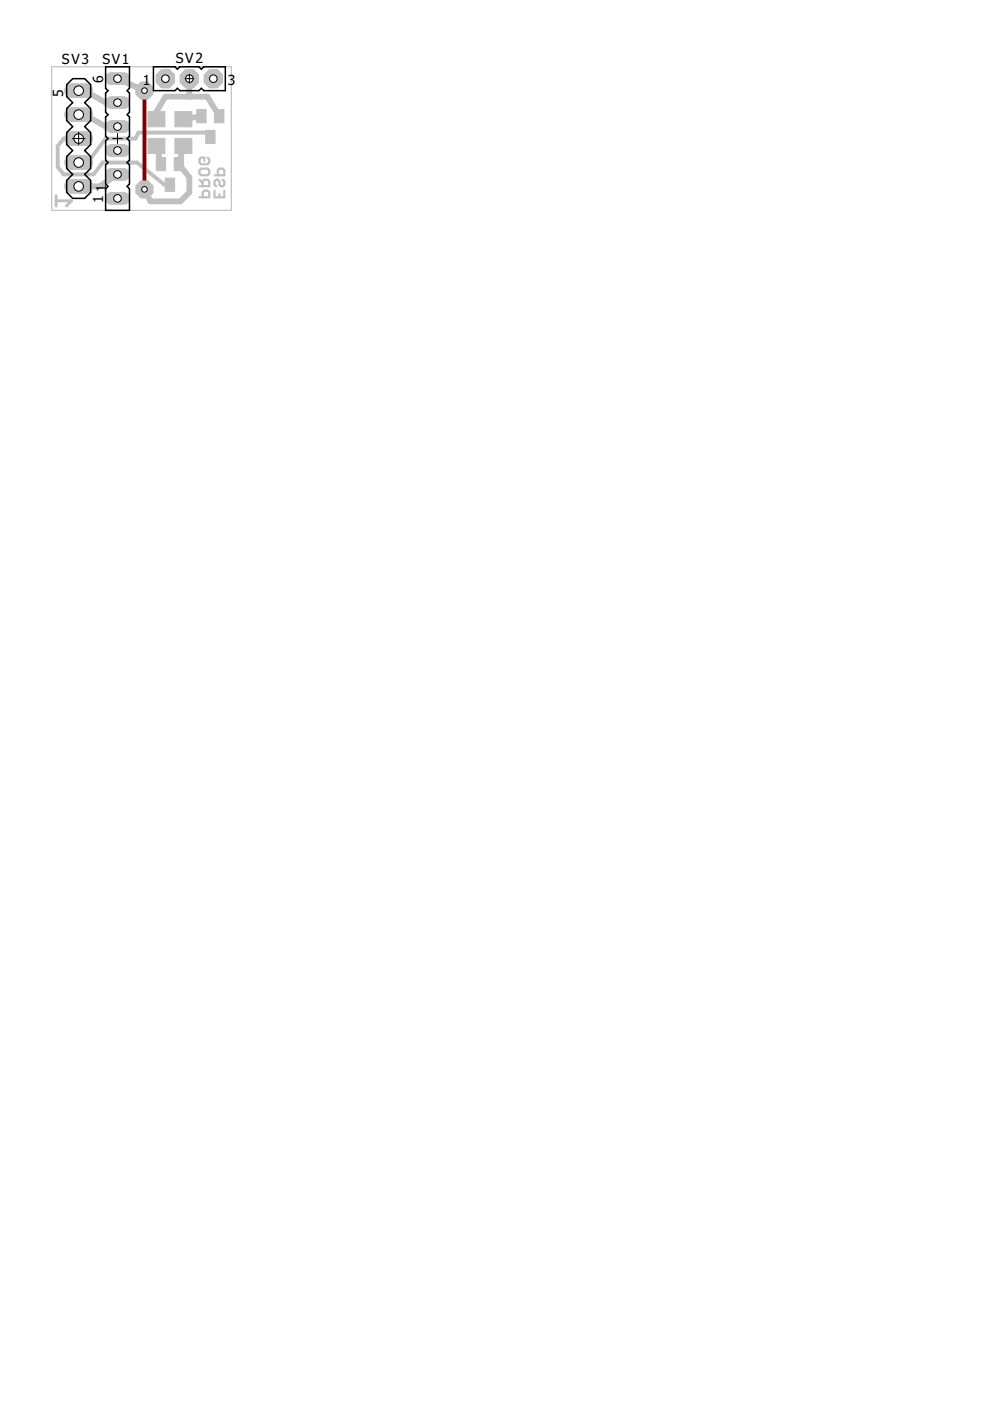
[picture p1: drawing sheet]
<svg xmlns="http://www.w3.org/2000/svg" width="210mm" height="297mm" viewBox="0 0 210 297" stroke-linecap="round" stroke-linejoin="round" font-family="sans-serif">
<defs><g id="words">
<g font-size="3.6">
<text x="13.1" y="13.6">SV3</text>
<text x="21.7" y="13.6">SV1</text>
<text x="21.9" y="17.7" transform="rotate(-90 21.9 17.7)">6</text>
<text x="30.3" y="18">1</text>
<text x="37.3" y="13.4">SV2</text>
<text x="48.3" y="18">3</text>
<text x="13.4" y="20.5" transform="rotate(-90 13.4 20.5)">5</text>
<text x="22.5" y="40.8" transform="rotate(-90 22.5 40.8)">1</text>
<text x="21.9" y="43.1" transform="rotate(-90 21.9 43.1)">1</text>
</g>
</g></defs>
<path d="M11.9 42.6h3.3l-1.1 1.1M11.9 41.5v2.2" fill="none" stroke="#c0c0c0" stroke-width=".61"/>
<path d="M42.3 39.5h2.1v-1.1l-.4-.3h-.7l-.3 .3v1.1M42.3 38.1l.7 .7M42.6 35.8h1.4l.4 .3v.7l-.4 .3h-1.4l-.3-.3v-.7zM44 33.4l.4 .4v.7l-.4 .3h-1.4l-.3-.3v-.7l.3-.4h.7v.7M45.5 37.2h2.1v-1.1l-.4-.3h-.7l-.3 .3v1.1M47.2 38.1l.4 .4v.7l-.4 .3h-.3l-.4-.3v-.7l-.3-.4h-.4l-.3 .4v.7l.3 .3M42.3 41.8h2.1v-1l-.4-.4h-.7l-.3 .4v1M45.5 40.4v1.4h2.1v-1.4M46.5 41.1v.7" fill="none" stroke="#c0c0c0" stroke-width=".47"/>
<g fill="#c0c0c0" stroke="#c0c0c0" stroke-width=".21">
<path d="M35 37.8h2v2.8h-2z"/>
<path d="M36.9 33.4h2v2.8h-2z"/>
<path d="M33.1 33.4h2v2.8h-2z"/>
<path d="M43.6 27.6h2v2.8h-2z"/>
<path d="M45.5 23.2h2v2.8h-2z"/>
<path d="M41.7 23.2h2v2.8h-2z"/>
<path d="M31.4 23.7h3.6v3.2h-3.6z"/>
<path d="M31.4 29.3h3.6v3.3h-3.6z"/>
<path d="M37.1 29.3h3.6v3.3h-3.6z"/>
<path d="M37.1 23.7h3.6v3.2h-3.6z"/>
</g>
<path d="M16.7 19.2h1.2l4.5 2.6h2.5M24.9 16.7l5.7 2.5M40.2 16.7v3.8M16.7 24.3h1.2l4.5 2.5h2.5M24.9 37l-3.8 2.5h-4.4M33.2 30.9l.9 3.9M33.2 23.7l1.9-3.2h8.9l2.5 4.1M38.9 30.9l-1 3.9 2.3 2.8v3.2l-2 1.9h-6.3l-1.3-2.5M42.7 24.6l-3.8 .7" fill="none" stroke="#c0c0c0" stroke-width="1.2"/>
<path d="M16.7 29.4h-3.2l-1.3 1.6v4.4l1.3 1.6h6.4l1.9-2.5h7.2l5.8 4.6 1.2 .1-.3 .3M33.2 23.7v1.6M44.6 29l-.6-.9h-14.6l-.7 1.3h-6.3l-3.8 5.1h-1.9" fill="none" stroke="#c0c0c0" stroke-width=".83"/>
<path d="M11 14.2h38v30.4h-38z" fill="none" stroke="#c0c0c0" stroke-width=".25"/>
<path d="M23.6 42.1h2.6" fill="none" stroke="#c0c0c0" stroke-width="2.6"/>
<circle cx="24.9" cy="42.1" r=".8" fill="#fff" stroke="#000" stroke-width=".21"/>
<path d="M23.6 37h2.6" fill="none" stroke="#c0c0c0" stroke-width="2.6"/>
<circle cx="24.9" cy="37" r=".8" fill="#fff" stroke="#000" stroke-width=".21"/>
<path d="M23.6 31.9h2.6" fill="none" stroke="#c0c0c0" stroke-width="2.6"/>
<circle cx="24.9" cy="31.9" r=".8" fill="#fff" stroke="#000" stroke-width=".21"/>
<path d="M23.6 26.8h2.6" fill="none" stroke="#c0c0c0" stroke-width="2.6"/>
<circle cx="24.9" cy="26.8" r=".8" fill="#fff" stroke="#000" stroke-width=".21"/>
<path d="M23.6 21.8h2.6" fill="none" stroke="#c0c0c0" stroke-width="2.6"/>
<circle cx="24.9" cy="21.8" r=".8" fill="#fff" stroke="#000" stroke-width=".21"/>
<path d="M23.6 16.7h2.6" fill="none" stroke="#c0c0c0" stroke-width="2.6"/>
<circle cx="24.9" cy="16.7" r=".8" fill="#fff" stroke="#000" stroke-width=".21"/>
<circle cx="35.1" cy="16.7" r="2.09" fill="#c0c0c0" stroke="#c0c0c0" stroke-width=".21"/>
<circle cx="35.1" cy="16.7" r=".8" fill="#fff" stroke="#000" stroke-width=".21"/>
<circle cx="40.2" cy="16.7" r="2.09" fill="#c0c0c0" stroke="#c0c0c0" stroke-width=".21"/>
<circle cx="40.2" cy="16.7" r=".8" fill="#fff" stroke="#000" stroke-width=".21"/>
<circle cx="45.2" cy="16.7" r="2.09" fill="#c0c0c0" stroke="#c0c0c0" stroke-width=".21"/>
<circle cx="45.2" cy="16.7" r=".8" fill="#fff" stroke="#000" stroke-width=".21"/>
<path d="M15.2 39.5h3" fill="none" stroke="#c0c0c0" stroke-width="3"/>
<circle cx="16.7" cy="39.5" r="1.02" fill="#fff" stroke="#000" stroke-width=".21"/>
<path d="M15.2 34.5h3" fill="none" stroke="#c0c0c0" stroke-width="3"/>
<circle cx="16.7" cy="34.5" r="1.02" fill="#fff" stroke="#000" stroke-width=".21"/>
<path d="M15.2 29.4h3" fill="none" stroke="#c0c0c0" stroke-width="3"/>
<circle cx="16.7" cy="29.4" r="1.02" fill="#fff" stroke="#000" stroke-width=".21"/>
<path d="M15.2 24.3h3" fill="none" stroke="#c0c0c0" stroke-width="3"/>
<circle cx="16.7" cy="24.3" r="1.02" fill="#fff" stroke="#000" stroke-width=".21"/>
<path d="M15.2 19.2h3" fill="none" stroke="#c0c0c0" stroke-width="3"/>
<circle cx="16.7" cy="19.2" r="1.02" fill="#fff" stroke="#000" stroke-width=".21"/>
<circle cx="30.6" cy="19.2" r="1.93" fill="#c0c0c0" stroke="#c0c0c0" stroke-width=".21"/>
<circle cx="30.6" cy="19.2" r=".59" fill="#fff" stroke="#000" stroke-width=".21"/>
<circle cx="30.6" cy="40.2" r="1.93" fill="#c0c0c0" stroke="#c0c0c0" stroke-width=".21"/>
<circle cx="30.6" cy="40.2" r=".59" fill="#fff" stroke="#000" stroke-width=".21"/>
<path d="M30.6 19.2v21" fill="none" stroke="#800000" stroke-width=".83"/>
<path d="M23.6 42.1h2.6" fill="none" stroke="#c0c0c0" stroke-width="2.6"/>
<circle cx="24.9" cy="42.1" r=".8" fill="#fff" stroke="#000" stroke-width=".21"/>
<path d="M23.6 37h2.6" fill="none" stroke="#c0c0c0" stroke-width="2.6"/>
<circle cx="24.9" cy="37" r=".8" fill="#fff" stroke="#000" stroke-width=".21"/>
<path d="M23.6 31.9h2.6" fill="none" stroke="#c0c0c0" stroke-width="2.6"/>
<circle cx="24.9" cy="31.9" r=".8" fill="#fff" stroke="#000" stroke-width=".21"/>
<path d="M23.6 26.8h2.6" fill="none" stroke="#c0c0c0" stroke-width="2.6"/>
<circle cx="24.9" cy="26.8" r=".8" fill="#fff" stroke="#000" stroke-width=".21"/>
<path d="M23.6 21.8h2.6" fill="none" stroke="#c0c0c0" stroke-width="2.6"/>
<circle cx="24.9" cy="21.8" r=".8" fill="#fff" stroke="#000" stroke-width=".21"/>
<path d="M23.6 16.7h2.6" fill="none" stroke="#c0c0c0" stroke-width="2.6"/>
<circle cx="24.9" cy="16.7" r=".8" fill="#fff" stroke="#000" stroke-width=".21"/>
<circle cx="35.1" cy="16.7" r="2.09" fill="#c0c0c0" stroke="#c0c0c0" stroke-width=".21"/>
<circle cx="35.1" cy="16.7" r=".8" fill="#fff" stroke="#000" stroke-width=".21"/>
<circle cx="40.2" cy="16.7" r="2.09" fill="#c0c0c0" stroke="#c0c0c0" stroke-width=".21"/>
<circle cx="40.2" cy="16.7" r=".8" fill="#fff" stroke="#000" stroke-width=".21"/>
<circle cx="45.2" cy="16.7" r="2.09" fill="#c0c0c0" stroke="#c0c0c0" stroke-width=".21"/>
<circle cx="45.2" cy="16.7" r=".8" fill="#fff" stroke="#000" stroke-width=".21"/>
<path d="M15.2 39.5h3" fill="none" stroke="#c0c0c0" stroke-width="3"/>
<circle cx="16.7" cy="39.5" r="1.02" fill="#fff" stroke="#000" stroke-width=".21"/>
<path d="M15.2 34.5h3" fill="none" stroke="#c0c0c0" stroke-width="3"/>
<circle cx="16.7" cy="34.5" r="1.02" fill="#fff" stroke="#000" stroke-width=".21"/>
<path d="M15.2 29.4h3" fill="none" stroke="#c0c0c0" stroke-width="3"/>
<circle cx="16.7" cy="29.4" r="1.02" fill="#fff" stroke="#000" stroke-width=".21"/>
<path d="M15.2 24.3h3" fill="none" stroke="#c0c0c0" stroke-width="3"/>
<circle cx="16.7" cy="24.3" r="1.02" fill="#fff" stroke="#000" stroke-width=".21"/>
<path d="M15.2 19.2h3" fill="none" stroke="#c0c0c0" stroke-width="3"/>
<circle cx="16.7" cy="19.2" r="1.02" fill="#fff" stroke="#000" stroke-width=".21"/>
<circle cx="30.6" cy="19.2" r="1.93" fill="#c0c0c0" stroke="#c0c0c0" stroke-width=".21"/>
<circle cx="30.6" cy="19.2" r=".59" fill="#fff" stroke="#000" stroke-width=".21"/>
<circle cx="30.6" cy="40.2" r="1.93" fill="#c0c0c0" stroke="#c0c0c0" stroke-width=".21"/>
<circle cx="30.6" cy="40.2" r=".59" fill="#fff" stroke="#000" stroke-width=".21"/>
<path d="M15.4 16.7h2.5l1.3 1.2v2.6l-1.3 1.3 1.3 1.2v2.6l-1.3 1.2 1.3 1.3v2.5l-1.3 1.3 1.3 1.3v2.5l-1.3 1.3 1.3 1.2v2.6l-1.3 1.3h-2.5l-1.3-1.3v-2.6l1.3-1.2-1.3-1.3v-2.5l1.3-1.3-1.3-1.3v-2.5l1.3-1.3-1.3-1.2v-2.6l1.3-1.2-1.3-1.3v-2.6zM22.4 14.2h5.1v4.5l-.6 .5 .6 .5v4.1l-.6 .5 .6 .5v4.1l-.6 .5 .6 .5v4.1l-.6 .5 .6 .4v4.1l-.6 .5 .6 .5v4.6h-5.1v-4.6l.5-.5-.5-.5v-4.1l.5-.4-.5-.5v-4.1l.5-.5-.5-.5v-4.1l.5-.5-.5-.5v-4.1l.5-.5-.5-.5zM32.5 14.2h4.6l.5 .5 .5-.5h4.1l.5 .5 .5-.5h4.6v5h-4.6l-.5-.5-.5 .5h-4.1l-.5-.5-.5 .5h-4.6z" fill="none" stroke="#000" stroke-width=".32"/>
<path d="M39.2 16.7h1.9M40.2 15.7v1.9M15.3 29.4h2.7M16.7 28v2.7M23.9 29.4h2.1M24.9 28.3v2.1" fill="none" stroke="#000" stroke-width=".21"/>
<use href="#words"/>
</svg>
